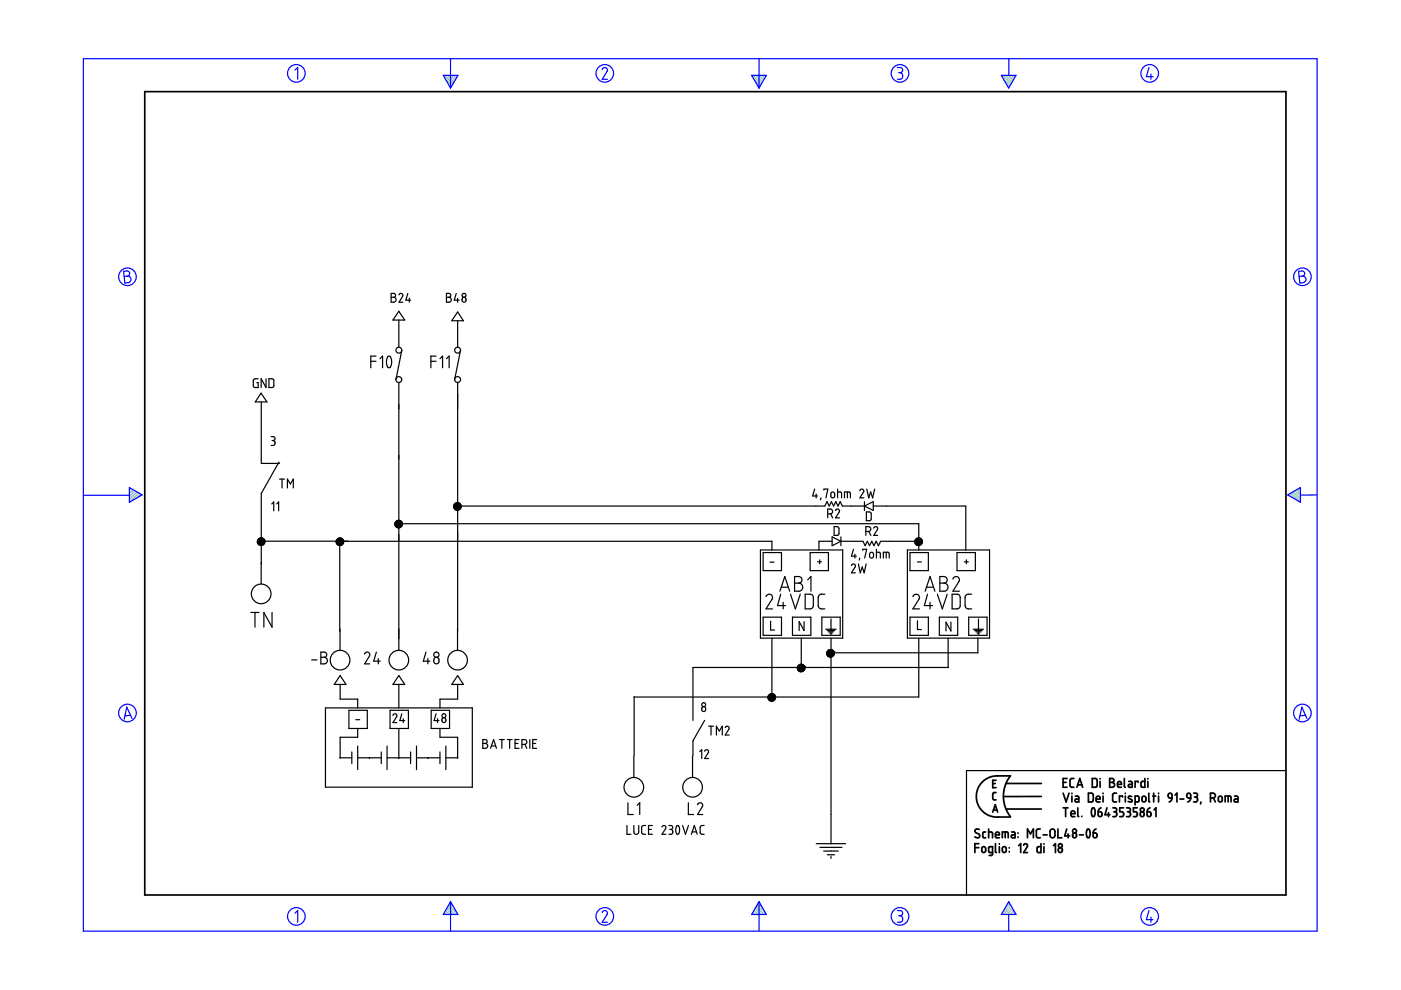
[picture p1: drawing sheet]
<svg xmlns="http://www.w3.org/2000/svg" width="297mm" height="210mm" viewBox="0 0 297 210" stroke-linecap="round" stroke-linejoin="round" font-family="sans-serif">
<g fill="none" stroke="#6c9" stroke-width=".25">
<path d="M94.2 16l1.8 1.8M94.5 16.8l1.3 1.4M94.8 16l1.5 1.4M95.3 18.3l.3 .3M95.5 16l1 1M96.1 16l.6 .6M96.7 16l.3 .2M159.6 16l1.8 1.8M159.9 16.8l1.3 1.4M160.3 16l1.4 1.4M160.7 18.3l.3 .3M160.9 16l1 1"/>
<path d="M161.5 16l.6 .6M162.1 16l.2 .2M212.6 16l1.8 1.8M212.8 16.8l1.3 1.4M213.2 16l1.4 1.4M213.7 18.3l.2 .3M213.8 16l1 1M214.4 16l.7 .6M215.1 16l.2 .2M27.5 103.4h-.1M27.9 103.6l-.5 .4M28.3 103.8l-.9 .9"/>
<path d="M28.7 104.1l-1.3 1.2M29 104.3l-1.6 1.6M29.4 104.5l-1.8 1.9M29.8 104.8l-.8 .8M273.4 104.7l-.3 .3M274.9 103.9l-1.4 1.3M275.7 103.6l-1.8 1.9M275.7 106.1l-.2 .3M275.7 105.5l-.6 .6M275.7 104.9l-1 1M275.7 104.2l-1.4 1.5M94 193.8v.1"/>
<path d="M94.2 193.5l.4 .4M94.4 193.1l.9 .8M94.7 192.7l1.2 1.2M94.9 192.3l1.6 1.6M95.1 191.9l1.9 1.9M95.4 191.5l.8 .8M159.4 193.8v.1M159.6 193.5l.4 .4M159.9 193.1l.8 .8M160.1 192.7l1.2 1.2M160.3 192.3l1.6 1.6M160.5 191.9l1.9 1.9"/>
<path d="M160.8 191.5l.8 .8M212.3 193.8v.1M212.6 193.5l.4 .4M212.8 193.1l.8 .8M213 192.7l1.2 1.2M213.2 192.3l1.6 1.6M213.5 191.9l1.8 1.9M213.7 191.5l.8 .8"/>
</g>
<g fill="none" stroke="#00f" stroke-width=".25">
<path d="M17.7 12.4h261.6v185h-261.6zM62.5 14.9l.6-.6v2.5M94 16h3.1l-1.6 2.7zM95.5 12.4v6.3M127.7 14.7l.5-.4 .5 .3v.5l-1 1.7h1.1M159.4 16h3.1l-1.6 2.7zM160.9 12.4v6.3M190.3 14.3h.7l.3 .3v.6l-.5 .2M190.5 15.4h.3M190.8 15.4l.5 .3v.7l-.3 .4h-.7M212.3 16h3.1l-1.5 2.7zM213.9 12.5v3.5"/>
<path d="M243.6 14.3l-.5 2h1.4M244 15.7v1.1M26.2 57.5l.9-.1 .3 .3 .1 .5-.5 .3 .5 .2 .3 .4-.1 .3-.3 .5-.9 .1zM27 58.5l-.7 .1M275.3 57.5l.9-.1 .3 .3 .1 .5-.5 .3 .5 .2 .3 .4-.1 .4-.2 .3-1 .2zM276.1 58.5l-.7 .1M17.8 105h9.6M27.4 103.4l2.7 1.5-2.7 1.6zM273 104.9l2.7-1.5v3.1zM279.3 104.9l-3.6 .1M27.7 151.7l-1.2 .1M28 152.3l-1.1-2.4-.6 2.6"/>
<path d="M276.8 151.7l-1.2 .1M277.1 152.3l-1.1-2.4-.6 2.6M62.5 193.6l.6-.5v2.4M95.5 191.2v6.2M95.5 191.2l1.6 2.7h-3.1zM127.7 193.5l.1-.3 .5-.1 .5 .4-.1 .4-1 1.6h1.1M160.9 191.2v6.2M160.9 191.2l1.6 2.7h-3.1zM190.3 193.1h.6l.4 .2v.5l-.5 .4M190.5 194.2h.3M190.8 194.2l.5 .3v.7l-.4 .3h-.6M213.9 191.2l1.5 2.7h-3.1z"/>
<path d="M213.9 193.9v3.5M243.6 193.1l-.5 1.9h1.4M244 194.4v1.1"/>
<circle cx="62.8" cy="15.6" r="1.87"/>
<circle cx="128.2" cy="15.6" r="1.87"/>
<circle cx="190.8" cy="15.6" r="1.87"/>
<circle cx="243.8" cy="15.6" r="1.87"/>
<circle cx="27" cy="58.7" r="1.87"/>
<circle cx="276.1" cy="58.7" r="1.87"/>
<circle cx="27" cy="151.2" r="1.87"/>
<circle cx="276.1" cy="151.2" r="1.87"/>
<circle cx="62.8" cy="194.3" r="1.87"/>
<circle cx="128.2" cy="194.3" r="1.87"/>
<circle cx="190.8" cy="194.3" r="1.87"/>
<circle cx="243.8" cy="194.3" r="1.87"/>
</g>
<g fill="none" stroke="#000" stroke-width=".36">
<path d="M30.7 19.4h241.9v170.4h-241.9zM206.7 179.7h.8M207.5 178.9h-.8v1.9M207.6 175.9l-.6-.1-.3 .4 .1 .3 .8 .4 .1 .5-.2 .2-.8-.2M208.2 179.7l.5-.2 .3 .3v.6l-.3 .3-.5-.1zM209 176.4h-.4l-.2 .2v.9l.2 .1h.4M209.6 176.4l.8 .1v1.1M209.6 175.8v1.8M210.5 166.1h.5M210.5 172.2l.5-1.6 .5 1.6M210.6 171.7h.8M211.1 177h.8l-.1-.5-.2-.1-.4 .1-.1 .9 .2 .2h.6"/>
<path d="M211.1 178.9v1.7l.2 .2M211.2 168h-.4l-.3 .3v1.1l.7 .2M211.2 165.4h-.7v1.6h.7M211.9 178.9v.1M211.9 179.5v1.3M212.5 177.6v-1.2h1.1l.2 1.2M212.6 179.7l.4-.2 .3 .3v.6l-.3 .3-.4-.1zM213.1 176.4v1.2M213.3 166.1h7.5M213.3 171.5h7.5M214 179.7v.1M214.2 164.5h-3.5l-.9 .3-.9 .5-.7 .6-.7 .9-.4 1-.1 1.1 .1 1.1 .4 .9 .7 1 .8 .6 .8 .5 .9 .2h3.5"/>
<path d="M214.2 164.5l-1 1.7-.5 2.2 .1 1.3 .3 1.3 1.1 2.1M214.5 176.4h.5l.2 .2v1h-.5a.31 .31 0 0 1-.3-.3 .31 .31 0 0 1 .3-.3h.5M215.8 176.6v.1M215.8 177.4v.1M216 179.3l.4-.4v1.9M217 179.2l.4-.3 .4 .2v.4l-.8 1.3h.8M217.8 177.6v-1.8l.7 1 .6-1v1.8M220.6 175.8h-.6l-.3 .3 .1 1.3 .2 .2h.6M220.7 178.9v1.9l-.7-.1-.1-1 .2-.2h.6M220.8 168.9h-8.1M221.2 177h.8M221.3 178.9v.1"/>
<path d="M221.3 179.5v1.3M222.7 176l.5-.2 .4 .3 .1 1.1-.3 .4h-.4l-.3-.3zM223.4 179.3l.4-.4v1.9M224.3 175.8v1.8h.8M224.5 179.8l.4-.1 .2 .2 .1 .5-.1 .2-.3 .2-.3-.2-.1-.5zM225.4 165.9h.6M225.4 168.2l.6 1.8 .7-1.8M225.4 171.3h1M225.9 171.3v1.8M226.2 175.8l-.5 1.4h1.1M226.2 165.1h-.8v1.8h.8M226.5 176.8v.8"/>
<path d="M227.1 172.5h.8l-.1-.5-.4-.1-.3 .2v.8l.2 .2h.6M227.3 168.2v.1M227.3 168.8v1.2M227.5 176.7l.3-.1 .3 .1 .1 .6-.1 .2-.4 .1-.2-.1zM227.7 165.1h-.6l-.2 .3v1.4l.3 .1h.5M228 168.8h.5l.2 .2v1h-.5a.31 .31 0 0 1-.3-.3 .31 .31 0 0 1 .3-.3h.5M228.3 166.9l.6-1.8 .7 1.8M228.5 166.4h.9M228.5 171.3v1.7l.2 .1M228.9 177h.8M229.4 173.1h.1M230.5 175.9a.53 .53 0 0 1 .6 .1 .53 .53 0 0 1 0 .6v.7a.35 .35 0 0 1-.5 .3 .35 .35 0 0 1-.2-.5l-.1-.6z"/>
<path d="M230.8 168.2h.7l.3 .3v1.2l-.3 .3h-.7zM231.6 165.1h.7l.3 .2v1.3l-.2 .3h-.8zM231.6 171.4a.53 .53 0 0 1 .5 .2 .53 .53 0 0 1 .1 .5l-.1 .7a.34 .34 0 0 1-.4 .3 .34 .34 0 0 1-.3-.4v-.6zM231.8 176.6l.7 .1 .1 .5-.1 .3-.4 .1-.2-.1zM232.4 175.8l-.4 .2-.2 .6M232.4 169.4h.8v-.3l-.2-.3-.5 .1-.1 .9 .2 .2h.6M232.8 172.1h.6l.2 .2 .1 .5-.2 .3h-.3l-.3-.1zM233.2 165.1v.1M233.2 165.7v1.2M233.4 171.3l-.4 .3-.2 .5M233.9 168.2v.1M233.9 168.8v1.2"/>
<path d="M234.7 171.3l-.4 1.4h1M235 172.3v.8M235.3 165.1h.6l.3 .3-.1 .4-.3 .1 .4 .1 .1 .3-.1 .4-.3 .2h-.6zM235.3 165.9h.5M235.9 171.3h.7l.1 .2 .1 .3-.4 .3M236.2 172.1h.2M236.4 172.1l.3 .2 .1 .5-.3 .3h-.6M236.7 168.2h-.5l-.3 .3v1.3l.3 .2h.5M236.9 166.3h.9l-.2-.5-.3-.1-.3 .1-.1 .9 .2 .2h.7M238 169v-.2h-.7v1.2M238.2 171.3h-.8v.8h.6l.2 .4-.1 .6h-.7M238.4 165.1v1.7l.2 .1"/>
<path d="M238.6 168.2v.1M238.6 168.8v1.2M238.8 171.3h.5l.3 .2v.4l-.3 .2M239.1 172.1h.2M239.3 172.1l.4 .3-.1 .5-.2 .2h-.6M239.3 165.7h.5l.3 .2v1h-.6a.31 .31 0 0 1-.3-.3 .31 .31 0 0 1 .3-.3h.6M239.9 168.9l-.2-.1a.29 .29 0 0 0-.4 .1 .29 .29 0 0 0 .1 .4l.5 .2a.33 .33 0 0 1 0 .5 .33 .33 0 0 1-.5 0l-.2-.1M240.7 170l.7-.1 .1-.9-.2-.2h-.6v1.9M241.1 171.3h-.8v.8h.6l.2 .3-.1 .7h-.7M241.3 165.9v-.2h-.6v1.2M241.9 172.3l.2-.2 .4 .2 .1 .5-.1 .2-.4 .1-.2-.1zM242.2 169l.2-.2 .4 .1 .2 .8-.2 .2-.4 .1-.3-.2z"/>
<path d="M242.7 165.1v1.8h-.6l-.2-.2 .1-.9 .2-.1h.5M243.2 172.1l.7 .2v.7l-.4 .1-.2-.1zM243.4 165.1v.1M243.4 165.7v1.2M243.6 168.2v1.6l.2 .2M243.8 171.3l-.4 .3-.2 .5M244.4 168.8h.6M244.6 168.2v1.8M244.7 171.7l.4-.4v1.8M245.6 168.2v.1M245.6 168.8v1.2M247.7 168.4l.3-.2 .4 .1 .1 .9-.7-.1z"/>
<path d="M248.5 169.2l-.2 .5-.4 .3M249.1 168.6l.4-.4v1.8M250.2 169.4h.8M251.7 168.3l.3-.1 .3 .1 .2 .9h-.6l-.2-.2zM252.5 169.2l-.2 .5-.5 .3M253.1 168.2l.7 .1 .1 .4-.4 .3M253.3 169h.2M253.5 169l.4 .2v.5l-.2 .3h-.6M254.6 170l-.1 .5M256.6 169.2l.9-.1 .2-.3-.1-.4-.4-.2h-.6v1.8M257.3 169.2l.4 .8M258.4 169l.2-.2 .4 .1 .1 .8-.1 .2-.4 .1-.3-.2z"/>
<path d="M259.8 170v-1.2l1.1 .1 .1 1.1M260.4 168.8v1.2M261.7 168.8h.6l.2 .3v.9h-.6a.31 .31 0 0 1-.3-.3 .31 .31 0 0 1 .3-.3h.6M210.4 180.8h-.5l-.3-.2v-.9l.2-.2h.6v1.6l-.2 .3h-.5M214 180.6v.1"/>
<circle cx="224.8" cy="179.3" r=".42"/>
<circle cx="227.8" cy="176.2" r=".41"/>
<circle cx="242.2" cy="171.7" r=".42"/>
</g>
<g fill="none" stroke="#000" stroke-width=".25">
<path d="M78.6 76.6h1.1M79.7 75.5h-1.1v2.5M80.6 76.1l.5-.6v2.5M82.2 75.6l.5-.1 .3 .6v.9l-.2 .7a.44 .44 0 0 1-.5 .2 .44 .44 0 0 1-.3-.5l-.1-.9zM82.9 62.2h.7l.3 .3-.1 .4-.3 .1 .3 .1 .2 .3-.1 .4-.3 .3h-.7zM82.9 63h.6M84.6 68v5.6M84.6 66l1.2 1.9h-2.5zM84.6 62.5l.3-.3h.2l.3 .3-.8 1.6h.8M85.2 74.3l-1.3 6.2M86.5 62.2l-.5 1.4h1.1M86.8 63.2v.9"/>
<path d="M91.4 76.6h1.1M92.5 75.5h-1.1v2.5M93.3 76.1l.5-.6v2.5M94.7 62.2h.5l.3 .2v.4l-.3 .2 .4 .2 .1 .3-.4 .6h-.6zM94.7 63h.5M94.7 76.1l.5-.6v2.5M96.7 62.2l-.4 1.4h1M97 63.2v.9M97 68v5.6M97 66.1l1.3 1.9h-2.5zM97.6 74.3l-1.2 6.2M98.1 63.2l.3-.2 .3 .2 .1 .5-.2 .3-.3 .1-.3-.2v-.4z"/>
<path d="M54.7 80.3h-.7l-.3 .3v1.2l.2 .3 .8 .1v-1.1h-.3M55.4 83.4l1.2 1.8h-2.5zM55.4 85.4v12.7M55.4 98.3h3.9M56.4 80.3v1.9l-1-1.9v1.9M57 80.3h.7l.3 .3 .1 1.3-.3 .3h-.8zM57.5 92.6h.5l.3 .2-.1 .5-.3 .1M57.7 93.4h.2M57.9 93.4l.3 .2 .1 .6-.3 .2h-.5M59.1 98l-3.7 6.6v19.2M84.6 81.1v56.8M97 81.1v52.7"/>
<path d="M54.9 114.2l-.2 .1M55.2 114.1l-.6 .5M55.2 114l-.6 .7M55.4 114.8l-.6 .6M55.4 115.6h.1M55.4 115.4l-.2 .2M55.4 115.2l-.4 .3M55.4 115l-.5 .5M55.4 114.5l-.7 .7M55.4 114.3l-.8 .8M55.4 114.1l-.8 .8M55.4 114.7l108.3 .1v1.8"/>
<path d="M55.4 114v.1M55.5 114l-.9 .9M55.6 114.1l-.2 .2M55.7 114.1l-1.1 1M55.8 114.2l-.4 .4M55.8 114.2l-1.1 1.1M55.9 114.2l-1.1 1.2M55.9 114.3l-.5 .6M56 114.3l-.6 .7M56 114.4l-1.1 1.1M56 115.3l-.2 .2M56.1 114.5l-.7 .7"/>
<path d="M56.1 114.5l-1.1 1.1M56.1 115.1l-.5 .5M56.2 114.6l-1 1M56.2 114.9l-.7 .7M56.2 114.7l-.8 .8M56.2 114.9l-.8 .7M57.6 106.8l.4-.4v1.9M58.7 106.8l.4-.4v1.9M59.3 101.6h1M59.8 101.6v1.9M60.9 103.5v-1.9l.7 1 .6-1v1.9M71.7 115.5l1.1-1-1.1 1.1"/>
<path d="M71.8 114.1l-.5 .5M71.9 114.1l-.6 .6M72 115v18.9M72.1 114l-.8 .9M72.2 114l-.9 .9M72.3 114.1l-1 1M72.4 114.2l-1 1M72.5 114.2l-1.1 1.1M72.6 114.2l-1.2 1.2M72.6 114.3l-1.1 1.1M72.7 114.3l-1.1 1.2M72.7 114.4l-1.1 1.1"/>
<path d="M72.8 115.2l-.4 .4M72.8 114.6l-1 1M72.9 114.7l-1 .9M72.9 115.1l-.6 .5M72.9 114.9l-.8 .8M72.9 114.8l-.9 .9M84.2 110.4l-.4 .4M84.3 110.3v.1M84.3 110.4l-.5 .5M84.5 110.4l-.8 .8M84.5 110.3l-.8 .8M84.6 111h110.2v5.6"/>
<path d="M84.7 110.3l-1 1M84.8 110.3l-1 1.1M84.9 110.4l-1.1 1.1M85 110.5l-1.1 1.1M85.1 110.6l-1.1 1.1 1.2-1.1M85.2 110.7l-1.1 1.1M85.3 111.4l-.5 .5M85.3 110.8l-1 1.1M85.3 110.9l-1 1M85.3 111.1l-.8 .8M85.3 111.3l-.6 .6M85.3 111l-.8 .9"/>
<path d="M96.2 107.3h.1M96.5 107.3l-.3 .3M96.5 106.7l-.2 .2M96.7 106.6l-.5 .5M96.9 106.6l-.7 .7M97 107.3l-.6 .6M97 106.6l-.8 .8M97 107.3h77.9l.4-.9 .5 .9 .5-.9 .4 .9 .5-.9 .5 .9 .4-.9 .5 .9h4.7M97.2 106.6l-1 .9M97.2 107.3l-.7 .7M97.3 106.6l-.7 .7M97.3 106.7l-1 1"/>
<path d="M97.4 107.3l-.8 .8M97.4 106.7l-.5 .6M97.5 106.7l-1.2 1.1M97.5 106.8l-.4 .5M97.6 106.8l-1.2 1.1M97.6 107.3l-.8 .8M97.6 107.8l-.1 .2M97.6 106.9l-.3 .4M97.7 107l-1.2 1.1M97.7 107.1l-.2 .2M97.7 107.1l-1 1M97.8 107.6l-.6 .6"/>
<path d="M97.8 107.5l-.7 .7M97.8 107.3l-.9 .9M97.8 107.2l-.1 .1M161.2 116.6h17.5v18.7h-17.5zM161.8 117.2h3.9v3.8h-3.9zM163.3 119.2h.8M171.8 117.2h3.8v3.8h-3.8zM172.7 103.7l-.4 1.5h1M173 104.7v.9M173.4 119.1h.8M173.8 118.7v.8M174.1 105.6l-.1 .4"/>
<path d="M174.7 103.9v-.2h.8l-.4 1.9M175.5 109h.6l.3-.3 .1-.3-.2-.4-.8-.1v1.9M176.1 108.9l.4 .9M176.2 104.5l.4-.2 .4 .3v.6l-.3 .4-.5-.3zM176.4 113.8l1.9 1-1.9 .9zM176.4 114.8h-2.8v1.8M176.8 111.7h.8l.3 .3v1.2l-.3 .3h-.8zM177.1 108.2l.3-.2 .3-.1 .3 .4-.9 1.5h.9M177.6 104.3l.7 .1 .1 1.2M177.6 103.7v1.9M178.3 113.8v1.9M178.3 114.8h4.7l.4 .9 .5-.9 .5 .9 .4-.9 .5 .9 .5-.9 .4 .9 .5-.9h8.1"/>
<path d="M179 105.6v-1.3l1.2 .1 .1 1.2M179.7 104.3v1.3M180.5 119.9l.4-.3 .4 .2v.4l-.8 1.3h.9M181 116.5l-.5 1.4h1.1M181.3 117.5v.8M182 119.6l.4 1.9 .4-1.3 .4 1.3 .4-1.9M182.3 118.3l-.1 .4M182.3 104l.5-.3 .4 .4-.9 1.5h.9M182.9 116.7v-.2h.8l-.4 1.8M183.3 107.3l1.8-.9v1.8zM183.3 106.4v1.8M183.6 112.7l.8-.1 .2-.4-.1-.3-.3-.2h-.6v1.8"/>
<path d="M183.7 108.5h.7l.3 .3v1.3l-.2 .3h-.8zM183.8 103.7l.4 1.9 .4-1.3 .4 1.3 .4-1.9M184.2 112.7l.4 .8M184.5 117.2l.4-.1 .3 .3v.6l-.3 .3h-.3l-.2-.3zM185.1 107.3h19.7v9.3M185.3 112l.3-.3 .4 .2v.4l-.7 1.2h.8M185.8 117.1l.8 .1v1.1M185.8 116.5v1.8M187.3 118.3v-1.2h1.1l.1 .3v.9M187.9 117.1v1.2M192.4 116.6h17.4v18.7h-17.4zM192.9 117.2h3.9v3.8h-3.9z"/>
<path d="M194.2 115.4l1.1-1.1-1.1 1.1M194.4 114.1l-.4 .4M194.5 119.1h.8M194.6 114.1l-.6 .6M194.7 114l-.7 .8M194.9 114l-.9 .9M194.9 114.1l-.9 .9M195 114.1l-1 1M195.1 114.1l-1.1 1.1M195.2 114.2l-1.1 1.1M195.4 115.3l-.2 .2M195.4 114.4l-1.1 1.1"/>
<path d="M195.5 114.8l-.9 .9M195.5 115.2l-.4 .4M195.5 115l-.7 .7M195.5 114.5l-1.1 1.1M195.5 114.5v.1M195.5 114.6l-1 1M195.6 115l-.7 .7M195.6 114.7l-1 .9M195.6 114.8l-.1 .1M195.6 114.9l-.1 .1M202.9 117.2h3.9v3.8h-3.9zM204.5 119.1h.8"/>
<path d="M204.9 118.7v.8M53.2 129.9h1.7M54.1 129.9v3.1M57.7 129.9v3.1l-1.8-3.1v3.1M66.1 139.9h1.1M68 138.3h.9l.4 .4-.2 .5-.4 .2h.4l.3 .5-.1 .5-.3 .3-1 .1zM68 139.4h.7M72.1 133.3v4.6M77.3 138.7l.4-.4 .6 .2 .1 .5-1.1 1.8h1.1M79.8 138.3l-.6 1.9h1.4M80.2 139.6v1.2M90.3 138.3l-.6 1.9h1.4"/>
<path d="M90.7 139.6v1.2M92.1 139.5l.5-.1 .4 .2 .1 .7-.3 .4h-.4l-.3-.2-.1-.7zM97 133.3v4.6M161.8 130.9h3.9v3.8h-3.9zM162.4 126.5l.6-.5h.4l.3 .3 .1 .6-1.4 2.2h1.4M163.4 131.7v1.9h.8M163.7 135.3v12.5M165.4 125.3l1-3.1 1 3.1M165.5 126l-.7 2.4h1.8M165.7 124.5h1.4M166.1 127.7v1.4M167.6 126l1 3.1 1.1-3.1"/>
<path d="M168 130.9h3.9v3.8h-3.9zM168.5 122.2l1 .1 .5 .4-.1 .7-.6 .2 .6 .2 .3 .6-.2 .7-.4 .2h-1.1zM168.5 123.6h.8M169.9 135.3v6.2M170.5 131.8v1.9l-1.1-1.9v1.9M170.7 126h1.3l.4 .5v2l-.4 .6h-1.3zM171.2 122.9l.7-.7v3.1M174.2 130.9h3.9v3.8h-3.9zM174.9 126h-.9l-.3 .2-.2 .4 .1 2.1 .4 .4h.9M175.1 133.4h2.2M175.4 133.7h1.6M175.5 138.4l-.2 .2"/>
<path d="M175.6 134h1.1M175.7 138.4l-.4 .4M175.8 137.8l-.5 .4M175.9 137.7l-.6 .6M175.9 138.4l-.5 .5M175.9 134.2h.5M176.1 137.7l-.8 .8M176.2 131.2v2.2M176.2 134.4v.1M176.2 135.3v43.6M176.3 137.7l-.7 .7M176.3 138.4l-.7 .7"/>
<path d="M176.3 137.8l-1 .9M176.4 137.8l-1 1.1M176.5 137.8l-.6 .6M176.6 137.9l-1.1 1.1M176.6 137.9l-1.1 1.2M176.7 138l-.4 .4M176.7 138l-1.1 1.2M176.8 138.1l-1.1 1.1M176.8 138.2h.1M176.8 138.9l-.4 .4M176.8 138.6l-.7 .7M176.8 138.2l-1.1 1.1"/>
<path d="M176.8 138.8l-.5 .5M176.8 138.3l-.9 1 .9-.9M176.9 138.3l-.1 .1M176.9 138.6l-.1 .1M176.9 138.5l-.9 .8M192.9 130.9h3.9v3.8h-3.9zM193.5 126.5l.4-.4 .4-.1 .5 .2 .1 .4-1.4 2.5h1.4M194.5 131.6v1.9h.8M194.8 135.3v12.5h-60.4M196.2 125.3l1-3.1 1 3.1M196.4 124.5h1.5M196.7 126l-.7 2.4h1.7"/>
<path d="M197.2 127.7v1.4M198.7 126l1.1 3.1 1-3.1M199.2 130.9h3.9v3.8h-3.9zM199.3 122.2l1 .1 .5 .4-.1 .7-.6 .2 .6 .2 .3 .6-.2 .6-.4 .3h-1.1zM199.3 123.6h.8M201 135.3v6.2M201.6 131.9v1.9l-1-1.9v1.9M201.9 126h1.2l.5 .5v2l-.5 .6h-1.2zM202 122.8l.3-.4 .4-.2 .4 .1 .3 .4v.5l-1.4 2.1h1.4M205.4 130.9h3.9v3.8h-3.9zM206 126h-.9l-.3 .2-.2 .4 .1 2.1 .4 .4h.9M206.4 133.4h2.1"/>
<path d="M206.6 133.7h1.7M206.9 134h1.1M207.2 134.2h.5M207.3 135.3v3.1h-31.1M207.5 131.2v2.2M207.5 134.4v.1M69 150.1h31.1v16.8h-31.1zM72.1 145.1v3.1h3.7v1.9M72.1 143.2l1.3 1.9h-2.5zM74 150.6h3.9v3.9h-3.9zM74.6 159.4v2.5M75.4 152.6h.9"/>
<path d="M75.8 154.5v1.8h-3.7v4.4M75.8 158.2v5M80.8 159.4v2.5M82.1 158.2v5M82.7 150.6h3.9v3.9h-3.9zM83.3 151.7l.2-.3 .3-.1 .4 .5-.9 1.4h.9M84.6 145.1v5M84.6 154.5v6.2M84.6 143.2l1.2 1.9h-2.5zM85.2 151.3l-.4 1.5h1M85.5 152.4v.8M87.1 159.4v2.5"/>
<path d="M88.3 158.2v5M91.4 150.6h3.9v3.9h-3.9zM92.5 151.3l-.5 1.5h1.1M92.8 152.4v.8M93.3 154.5v1.8h3.7v4.4M93.3 159.4v2.5M93.8 152.3l.2-.1 .4 .1 .1 .6-.1 .2-.4 .1-.2-.2zM94.5 158.2v5M97 145.1v3.1h-3.7v1.9M97 143.2l1.3 1.9h-2.5zM102.4 156.8h.6l.3 .3-.1 .4-.3 .1 .4 .2 .1 .3v.3l-.4 .2-.6 .1zM102.4 157.6h.5"/>
<path d="M104 158.7l.6-1.9 .7 1.9M104.2 158.2h.9M105.9 156.8h1M106.4 156.8v1.9M107.5 156.8h1.1M108.1 156.8v1.9M109.2 157.6h.6M110 156.8h-.8v1.9h.8M110.7 157.8h.8l.2-.4-.1-.4-.3-.2h-.6v1.9M111.3 157.8l.4 .9M112.3 156.8v1.9M112.9 157.6h.7"/>
<path d="M113.8 156.8h-.9v1.9h.9M134.5 147.7v12.5M148.4 159.4l.4-.4v1.8M148.9 150l.3-.2 .4 .2v.5l-.1 .3-.4 .1-.3-.2zM149.4 159.3l.2-.3h.3l.3 .4-.8 1.4h.8M149.4 152.7l-2.5 4.4v3.1M150.2 154h1.1M150.7 154v1.9M151.9 155.9v-1.9l.6 1 .6-1v1.9M153.8 154.3l.4-.3 .3 .1 .1 .3-.8 1.5h.8M163.2 147.7l-.3 .4M163.3 147.1l-.4 .5"/>
<path d="M163.4 147.1l-.6 .6M163.6 147.1l-.8 .8M163.7 147.7l-.7 .7M163.7 147.1l-.9 .9M163.8 147.7l-.7 .8M163.9 147.1l-1 1M164 147.1l-1.1 1.2 .6-.6M164 147.2l-.6 .5M164.1 147.2l-.5 .5M164.1 147.3l-1.1 1.1M164.2 147.3l-.4 .4M164.3 147.4l-1.1 1.1"/>
<path d="M164.3 147.4l-.3 .3M164.3 148.2l-.4 .4M164.3 147.9l-.7 .8M164.3 147.6l-.9 1M164.4 147.5l-1.1 1.1 .8-.9M164.4 148.1l-.6 .5M164.4 147.7l-.1 .1M164.4 147.7l-1 1M164.4 147.6l-.1 .1M164.4 147.8l-.8 .9M164.4 147.9l-.1 .1M169.2 141.5l-.1 .1"/>
<path d="M169.5 141.5l-.4 .4M169.6 141.5l-.5 .5M169.7 140.8l-.6 .7M169.8 140.8l-.7 .7M169.9 140.8l-.8 .9M170 140.8l-.6 .7M170.1 140.9l-1 .9M170.2 140.9l-.6 .6M170.2 140.9l-1 1.1M170.3 141l-.5 .5M170.3 141.5l-.8 .9M170.4 141l-1.2 1.1 .7-.6"/>
<path d="M170.5 141.1l-.5 .4M170.5 141.1l-1.1 1.2 .7-.8M170.5 141.2l-.3 .3M170.6 141.3l-1.1 1M170.6 141.3h.1M170.6 141.9l-.5 .5M170.6 141.4l-.1 .1M170.6 141.5l-.9 .9M170.6 141.7l-.8 .7M170.6 141.5h.1M170.6 141.4l-1 1M170.6 141.9l-.4 .5"/>
<path d="M170.6 141.6l-.7 .8M170.6 141.7v.1M201.1 141.5h-54.2v11.2M72.1 160.7h2.5M75.8 160.7h5M78.3 160.7h.1M82.1 160.7h5M88.3 160.7h5M90.8 160.7h.1M94.5 160.7h2.5M132.9 175v1.9h.9M133.1 170.2v2.5h1.2"/>
<path d="M134.4 175v1.5l.4 .4h.3l.3-.3v-1.6M134.4 160.3v4.5M135.1 170.8l.5-.6v2.5M136.9 175h-.6l-.3 .4 .1 1.3 .3 .2h.5M137.5 175.9h.6M138.3 175h-.8v1.9h.8M140.4 175.3l.3-.3 .4 .2v.5l-.7 1.2h.8M141.8 175h.5l.3 .3v.4l-.4 .2M142 175.9h.2M142.2 175.9l.4 .2v.5l-.2 .3h-.6M143.5 175.1a.59 .59 0 0 1 .6 .8l-.1 .7a.36 .36 0 0 1-.5 .3 .36 .36 0 0 1-.2-.5v-.7zM144.7 175l.6 1.9 .7-1.9"/>
<path d="M145.9 170.2v2.5h1.1M146.6 176.9l.6-1.9 .6 1.9M146.7 176.4h1M146.8 160.3v4.5M147.9 170.6l.4-.4 .6 .3 .1 .4-1.1 1.8h1.1M149.3 175h-.6l-.3 .4 .1 1.3 .3 .2h.5M173.1 178.9h6.2M173.8 179.7h4.7M272.6 163.4h-67.7v26.4M174.6 180.4h3.1M175.4 181.2h1.6M176.2 181.6v.4"/>
<circle cx="84.6" cy="74.2" r=".62"/>
<circle cx="97" cy="74.2" r=".62"/>
<circle cx="98.4" cy="62.6" r=".42"/>
<circle cx="84.6" cy="80.5" r=".62"/>
<circle cx="97" cy="80.5" r=".62"/>
<circle cx="55.4" cy="114.8" r=".8"/>
<circle cx="72.1" cy="114.9" r=".8"/>
<circle cx="84.5" cy="111.1" r=".8"/>
<circle cx="97" cy="107.4" r=".8"/>
<circle cx="194.8" cy="114.9" r=".8"/>
<circle cx="55.4" cy="125.9" r="2.08"/>
<circle cx="72.1" cy="140" r="2.08"/>
<circle cx="84.6" cy="140" r="2.08"/>
<circle cx="92.5" cy="138.8" r=".55"/>
<circle cx="97" cy="140" r="2.08"/>
<circle cx="176.1" cy="138.5" r=".8"/>
<circle cx="94.1" cy="151.8" r=".41"/>
<circle cx="149.2" cy="149.4" r=".41"/>
<circle cx="163.6" cy="147.9" r=".8"/>
<circle cx="169.9" cy="141.6" r=".8"/>
<circle cx="134.4" cy="166.9" r="2.08"/>
<circle cx="146.8" cy="166.9" r="2.08"/>
</g>
</svg>
